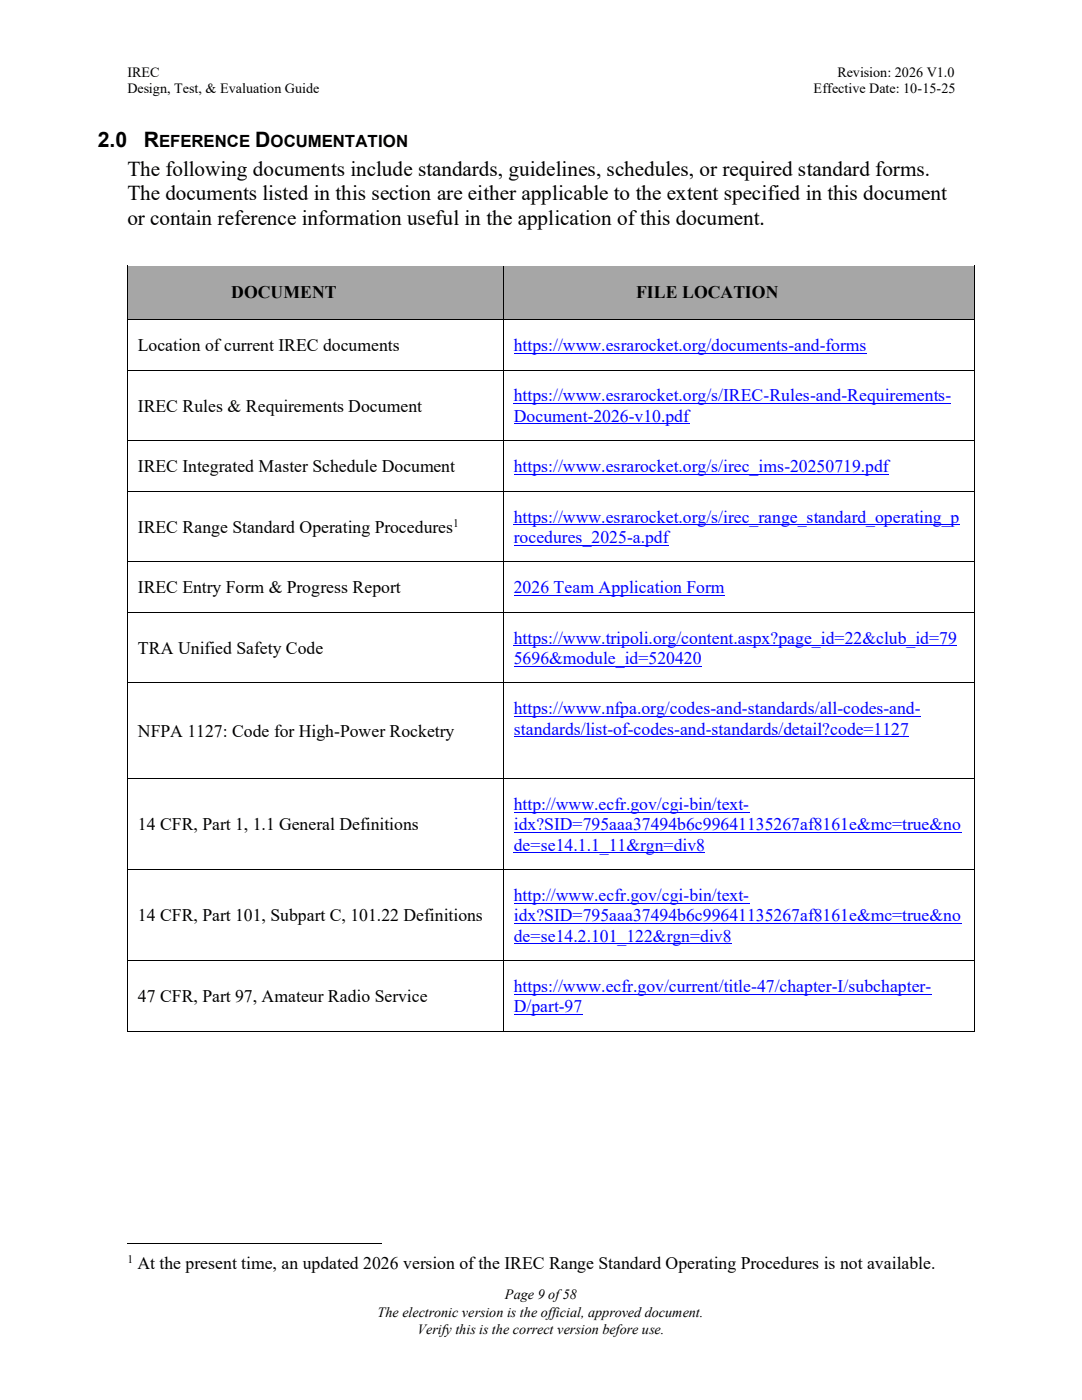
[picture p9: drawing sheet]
<svg xmlns="http://www.w3.org/2000/svg" width="216mm" height="279mm" viewBox="0 0 216 279" stroke-linecap="round" stroke-linejoin="round" font-family="sans-serif">
<defs><g id="words">
<g font-size="4.2">
<text x="19.5" y="29.4">2.0</text>
<text x="28.7" y="29.4">R</text>
<text x="50.9" y="29.4">D</text>
<text x="25.4" y="35.1">The following documents include standards, guidelines, schedules, or required standard forms.</text>
<text x="25.4" y="40">The documents listed in this section are either applicable to the extent specified in this document</text>
<text x="25.4" y="45">or contain reference information useful in the application of this document.</text>
</g>
<g font-size="3.5">
<text x="46.1" y="59.4">DOCUMENT</text>
<text x="127" y="59.4">FILE LOCATION</text>
<text x="27.5" y="70.1">Location of current IREC documents</text>
<text x="27.5" y="82.1">IREC Rules &amp; Requirements Document</text>
<text x="27.5" y="94.2">IREC Integrated Master Schedule Document</text>
<text x="27.5" y="106.3">IREC Range Standard Operating Procedures</text>
<text x="27.5" y="118.4">IREC Entry Form &amp; Progress Report</text>
<text x="27.5" y="130.5">TRA Unified Safety Code</text>
<text x="27.5" y="147.1">NFPA 1127: Code for High-Power Rocketry</text>
<text x="27.5" y="165.7">14 CFR, Part 1, 1.1 General Definitions</text>
<text x="27.5" y="183.9">14 CFR, Part 101, Subpart C, 101.22 Definitions</text>
<text x="27.5" y="200">47 CFR, Part 97, Amateur Radio Service</text>
<text x="27.4" y="253.3">At the present time, an updated 2026 version of the IREC Range Standard Operating Procedures is not available.</text>
</g>
<g font-size="3.5" fill="#00f">
<text x="102.5" y="70.1">https://www.esrarocket.org/documents-and-forms</text>
<text x="102.5" y="80.1">https://www.esrarocket.org/s/IREC-Rules-and-Requirements-</text>
<text x="102.5" y="84.2">Document-2026-v10.pdf</text>
<text x="102.5" y="94.2">https://www.esrarocket.org/s/irec_ims-20250719.pdf</text>
<text x="102.5" y="104.3">https://www.esrarocket.org/s/irec_range_standard_operating_p</text>
<text x="102.5" y="108.3">rocedures_2025-a.pdf</text>
<text x="102.5" y="118.4">2026 Team Application Form</text>
<text x="102.5" y="128.5">https://www.tripoli.org/content.aspx?page_id=22&amp;club_id=79</text>
<text x="102.5" y="132.5">5696&amp;module_id=520420</text>
<text x="102.5" y="142.6">https://www.nfpa.org/codes-and-standards/all-codes-and-</text>
<text x="102.5" y="146.6">standards/list-of-codes-and-standards/detail?code=1127</text>
<text x="102.5" y="161.6">http://www.ecfr.gov/cgi-bin/text-</text>
<text x="102.5" y="165.7">idx?SID=795aaa37494b6c99641135267af8161e&amp;mc=true&amp;no</text>
<text x="102.5" y="169.7">de=se14.1.1_11&amp;rgn=div8</text>
<text x="102.5" y="179.8">http://www.ecfr.gov/cgi-bin/text-</text>
<text x="102.5" y="183.9">idx?SID=795aaa37494b6c99641135267af8161e&amp;mc=true&amp;no</text>
<text x="102.5" y="187.9">de=se14.2.101_122&amp;rgn=div8</text>
<text x="102.5" y="198">https://www.ecfr.gov/current/title-47/chapter-I/subchapter-</text>
<text x="102.5" y="202">D/part-97</text>
</g>
<g font-size="3.4">
<text x="31.8" y="29.4">EFERENCE</text>
<text x="54" y="29.4">OCUMENTATION</text>
</g>
<g font-size="2.8">
<text x="25.4" y="15.4">IREC</text>
<text x="167.1" y="15.4">Revision: 2026 V1.0</text>
<text x="25.4" y="18.6">Design, Test, &amp; Evaluation Guide</text>
<text x="162.3" y="18.6">Effective Date: 10-15-25</text>
<text x="75.4" y="262.9">The electronic version is the official, approved document.</text>
<text x="100.8" y="259.2">Page 9 of58</text>
<text x="83.3" y="266.2">Verify this is the correct version before use.</text>
</g>
<g font-size="2.3">
<text x="90.4" y="105.1">1</text>
<text x="25.4" y="252.1">1</text>
</g>
</g></defs>
<path d="M25.4 248.2h50.8" fill="none" stroke="#000" stroke-width=".2"/>
<g fill="#a6a6a6">
<path d="M25.6 53.2h74.8v10.5h-74.8z" fill-rule="evenodd"/>
<path d="M27.5 55.2h71v6.5h-71z" fill-rule="evenodd"/>
<path d="M100.6 53.2h93.8v10.5h-93.8z" fill-rule="evenodd"/>
<path d="M102.5 55.2h89.9v6.5h-89.9z" fill-rule="evenodd"/>
</g>
<path d="M25.5 53v2.2M25.6 53.1h74.8" fill="none" stroke="#000" stroke-width=".2"/>
<path d="M25.4 53h.2v.2h-.2z" fill-rule="evenodd" fill="#000"/>
<path d="M25.6 53.2h74.8v2h-74.8z" fill-rule="evenodd" fill="#a6a6a6"/>
<path d="M100.5 53.2v2M100.6 53.1h93.8" fill="none" stroke="#000" stroke-width=".2"/>
<path d="M100.4 53h.2v.2h-.2z" fill-rule="evenodd" fill="#000"/>
<path d="M100.6 53.2h93.8v2h-93.8z" fill-rule="evenodd" fill="#a6a6a6"/>
<path d="M194.5 53v2.2" fill="none" stroke="#000" stroke-width=".2"/>
<path d="M194.4 53h.1v.2h-.1z" fill-rule="evenodd" fill="#000"/>
<path d="M25.5 61.7h75v2h-75z" fill-rule="evenodd" fill="#a6a6a6"/>
<path d="M25.5 55.2v8.5" fill="none" stroke="#000" stroke-width=".2"/>
<path d="M100.5 61.7h94v2h-94z" fill-rule="evenodd" fill="#a6a6a6"/>
<g fill="none" stroke="#000" stroke-width=".2">
<path d="M100.5 55.2v150.5M194.5 55.2v150.5M25.5 63.7v142M25.6 63.8h74.8M25.6 73.8h74.8M100.6 63.8h93.8M100.6 73.8h93.8M25.6 88h74.8M25.6 98h74.8M100.6 88h93.8M100.6 98h93.8M25.6 112.1h74.8"/>
<path d="M100.6 112.1h93.8M25.6 122.2h74.8M25.6 136.3h74.8M100.6 122.2h93.8M100.6 136.3h93.8M25.6 155.4h74.8M100.6 155.4h93.8M25.6 173.5h74.8M100.6 173.5h93.8M25.6 191.7h74.8M100.6 191.7h93.8M25.6 205.8h74.8"/>
<path d="M100.6 205.8h93.8"/>
</g>
<g fill="none" stroke="#00f" stroke-width=".2">
<path d="M102.5 70.5h70.4M102.5 80.5h87.3M102.5 84.6h35.1M102.5 94.7h74.8M102.5 104.7h89.1M102.5 108.8h30.9M102.5 118.8h42.1M102.5 128.9h88.4M102.5 133h37.5M102.5 143h81.2M102.5 147.1h78.8M102.5 162.1h47.1"/>
<path d="M102.5 166.1h89.3M102.5 170.2h38.1M102.5 180.2h47.1M102.5 184.3h89.3M102.5 188.4h43.4M102.5 198.4h83.3M102.5 202.5h13.8"/>
</g>
<g fill="#000">
<path d="M25.4 205.7h.2v.2h-.2z" fill-rule="evenodd"/>
<path d="M25.4 205.7h.2v.2h-.2z" fill-rule="evenodd"/>
<path d="M100.4 205.7h.2v.2h-.2z" fill-rule="evenodd"/>
<path d="M194.4 205.7h.1v.2h-.1z" fill-rule="evenodd"/>
<path d="M194.4 205.7h.1v.2h-.1z" fill-rule="evenodd"/>
</g>
<use href="#words"/>
</svg>
